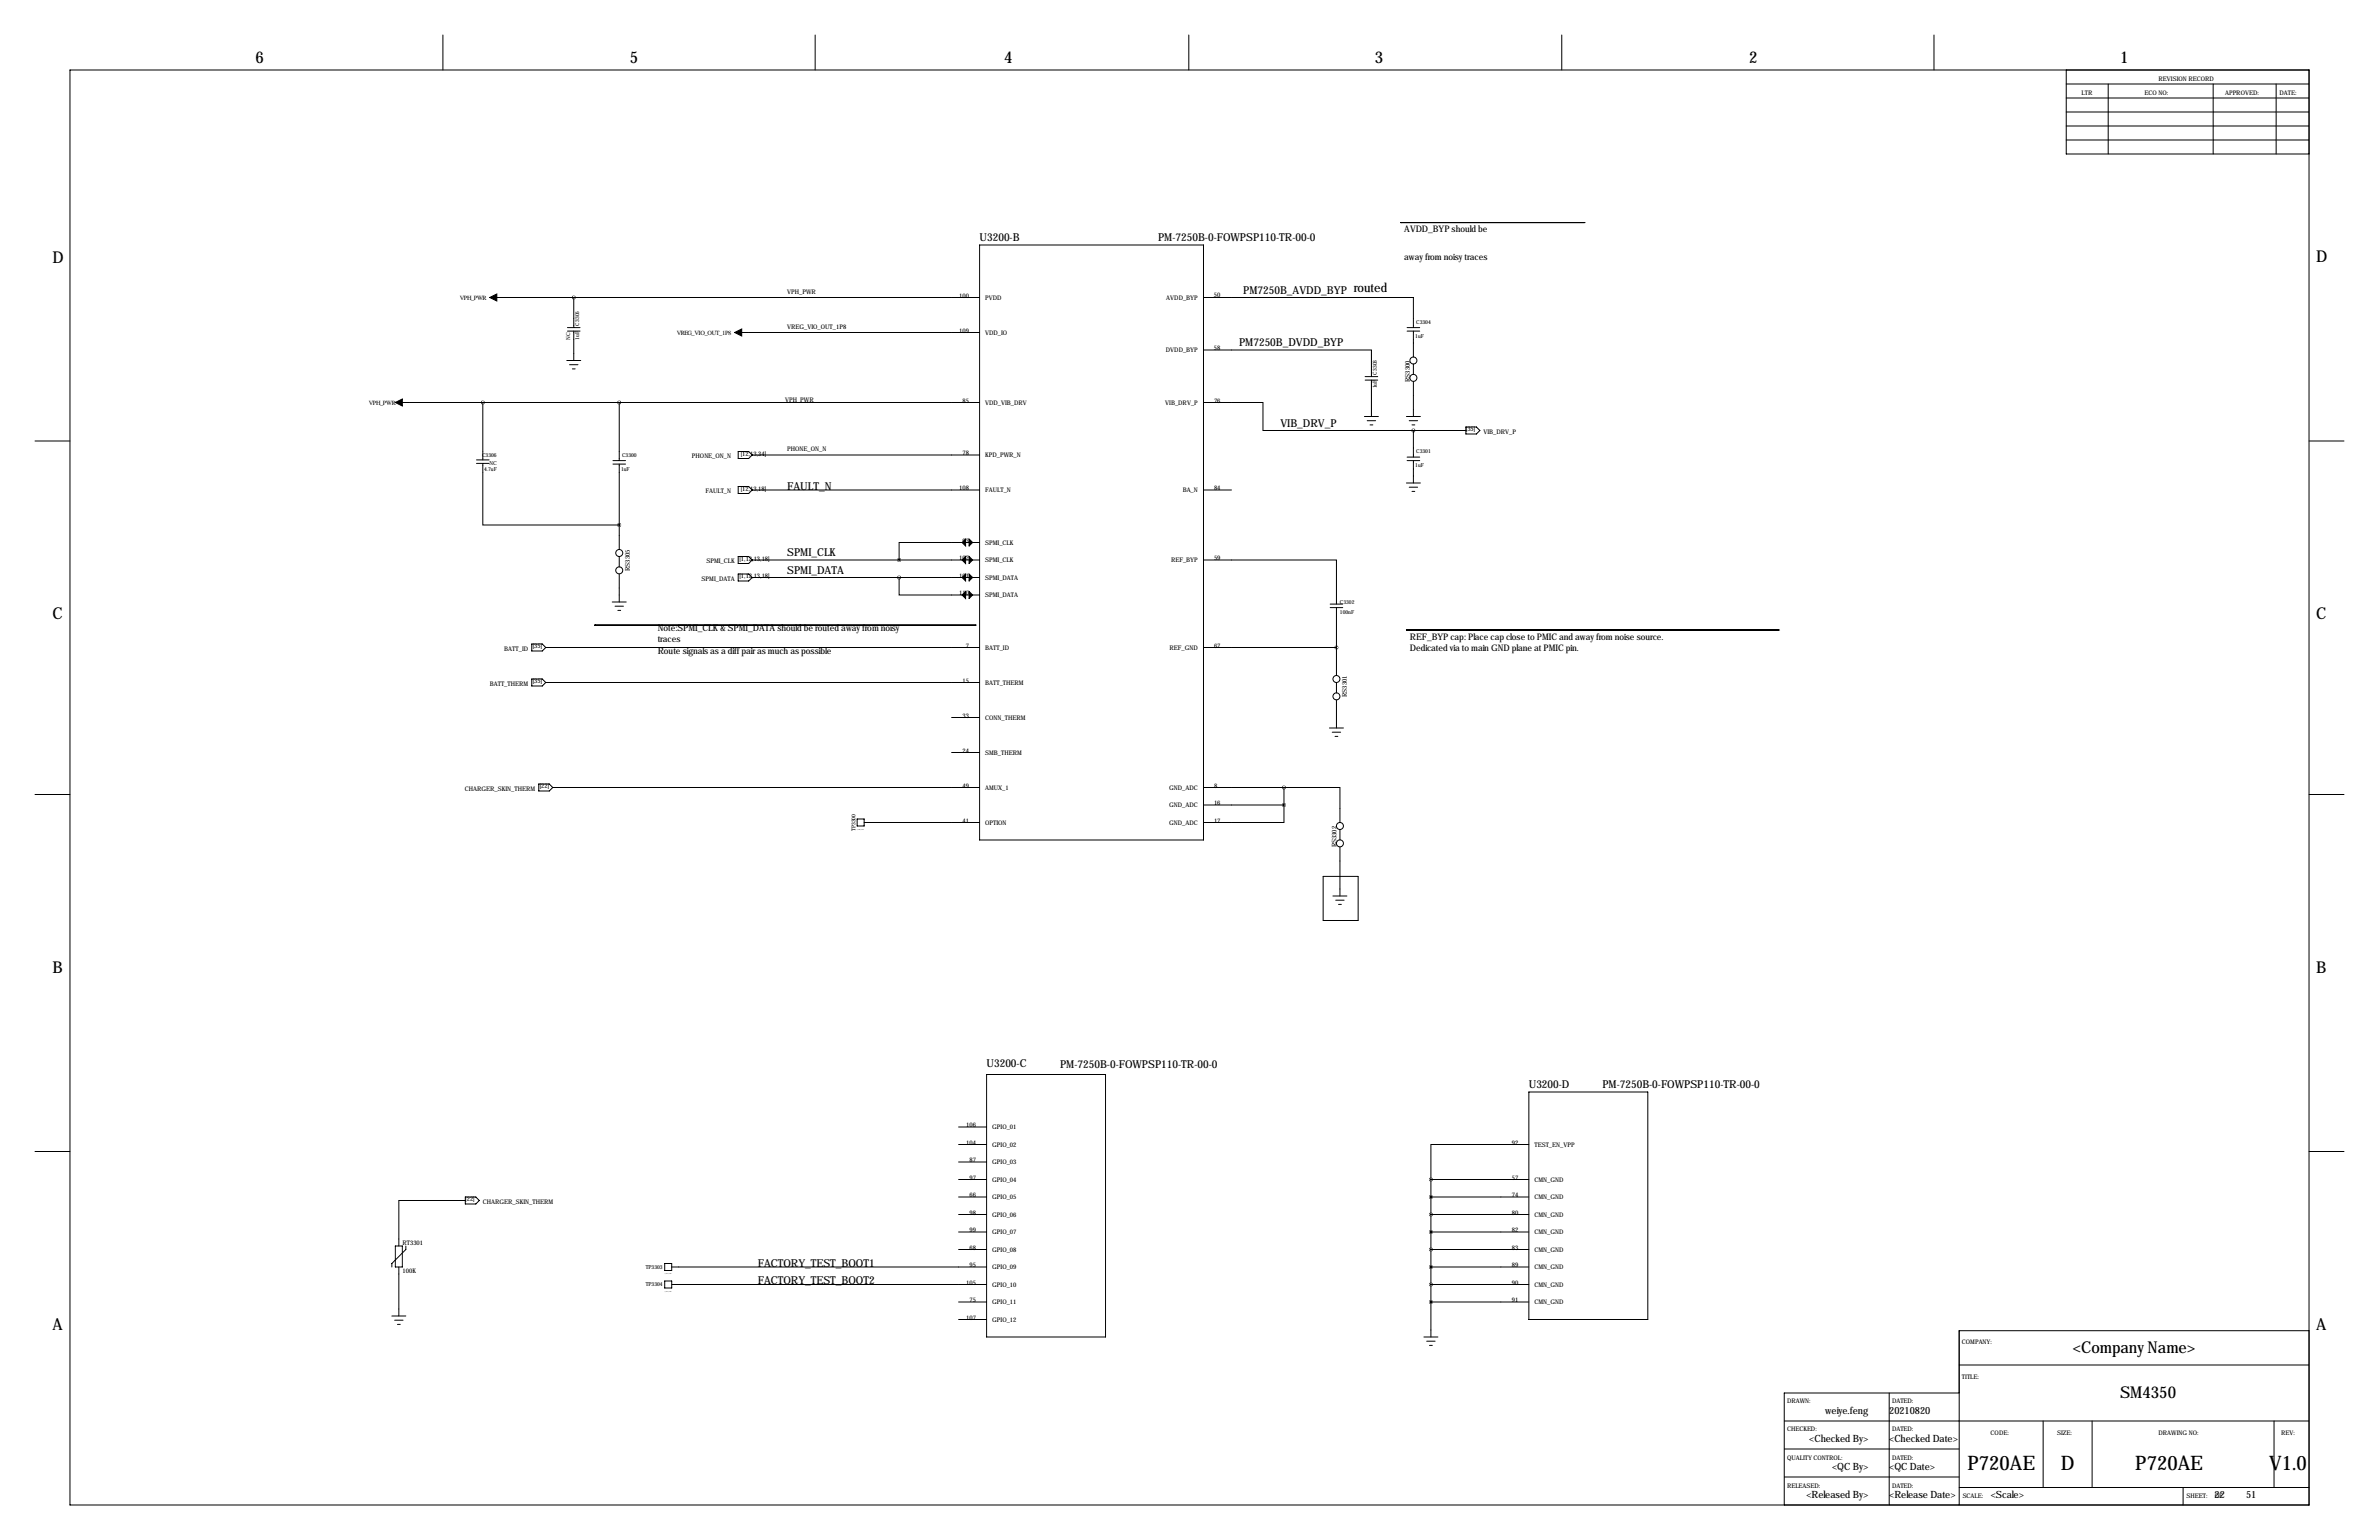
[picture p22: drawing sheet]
<svg xmlns="http://www.w3.org/2000/svg" width="864mm" height="559mm" viewBox="0 0 864 559" stroke-linecap="round" stroke-linejoin="round" font-family="sans-serif">
<defs><g id="words">
<g font-size="7.3">
<text x="714.2" y="533.3">P720AE</text>
<text x="748.1" y="533.3">D</text>
<text x="775.1" y="533.3">P720AE</text>
<text x="823.7" y="533.3">V1.0</text>
</g>
<g font-size="5.9">
<text x="92.7" y="22.9">6</text>
<text x="228.6" y="22.9">5</text>
<text x="364.5" y="22.9">4</text>
<text x="499.1" y="22.9">3</text>
<text x="635" y="22.9">2</text>
<text x="769.6" y="22.9">1</text>
<text x="19.1" y="95.2">D</text>
<text x="840.7" y="95.2">D</text>
<text x="19.1" y="224.8">C</text>
<text x="840.7" y="224.8">C</text>
<text x="19.1" y="353.1">B</text>
<text x="840.7" y="353.1">B</text>
<text x="19.1" y="482.6">A</text>
<text x="840.7" y="482.6">A</text>
<text x="752.4" y="490.9">&lt;Company Name&gt;</text>
<text x="769.6" y="507.4">SM4350</text>
</g>
<text font-size="4.6" x="491.5" y="105.9">routed</text>
<g font-size="4">
<text x="355.6" y="87.6">U3200-B</text>
<text x="420.4" y="87.6">PM-7250B-0-FOWPSP110-TR-00-0</text>
<text x="451.3" y="106.7">PM7250B_AVDD_BYP</text>
<text x="449.8" y="125.7">PM7250B_DVDD_BYP</text>
<text x="464.8" y="154.9">VIB_DRV_P</text>
<text x="285.7" y="177.8">FAULT_N</text>
<text x="285.7" y="201.9">SPMI_CLK</text>
<text x="285.7" y="208.3">SPMI_DATA</text>
<text x="358.1" y="387.3">U3200-C</text>
<text x="384.8" y="387.3">PM-7250B-0-FOWPSP110-TR-00-0</text>
<text x="555" y="395">U3200-D</text>
<text x="581.7" y="395">PM-7250B-0-FOWPSP110-TR-00-0</text>
<text x="275.1" y="459.7">FACTORY_TEST_BOOT1</text>
<text x="275.1" y="466.1">FACTORY_TEST_BOOT2</text>
</g>
<g font-size="3.6">
<text x="662.6" y="513">weiye.feng</text>
<text x="685.8" y="513">20210820</text>
<text x="656.8" y="523.2">&lt;Checked By&gt;</text>
<text x="685.8" y="523.2">&lt;Checked Date&gt;</text>
<text x="665.1" y="533.3">&lt;QC By&gt;</text>
<text x="685.8" y="533.3">&lt;QC Date&gt;</text>
<text x="655.7" y="543.5">&lt;Released By&gt;</text>
<text x="685.8" y="543.5">&lt;Release Date&gt;</text>
<text x="722.6" y="543.5">&lt;Scale&gt;</text>
<text x="803.9" y="543.5">22</text>
<text x="815.3" y="543.5">51</text>
</g>
<g font-size="3.3">
<text x="509.8" y="84.2">AVDD_BYP should be</text>
<text x="509.8" y="94.4">away from noisy traces</text>
<text x="238.8" y="229">Note:SPMI_CLK &amp; SPMI_DATA should be routed away from noisy</text>
<text x="238.8" y="233.1">traces</text>
<text x="511.8" y="232.1">REF_BYP cap: Place cap close to PMIC and away from noise source.</text>
<text x="238.8" y="237.1">Route signals as a diff pair as much as possible</text>
<text x="511.8" y="236.1">Dedicated via to main GND plane at PMIC pin.</text>
</g>
<g font-size="2.3">
<text x="783.6" y="29.2">REVISION RECORD</text>
<text x="755.6" y="34.3">LTR</text>
<text x="778.5" y="34.3">ECO NO:</text>
<text x="807.7" y="34.3">APPROVED:</text>
<text x="827.5" y="34.3">DATE:</text>
<text x="285.7" y="106.7">VPH_PWR</text>
<text x="348.2" y="107.9">100</text>
<text x="440.7" y="107.9">50</text>
<text x="166.9" y="108.7">VPH_PWR</text>
<text x="357.6" y="108.7">PVDD</text>
<text x="423.4" y="108.7">AVDD_BYP</text>
<text x="285.7" y="119.4">VREG_VIO_OUT_1P8</text>
<text x="245.7" y="121.4">VREG_VIO_OUT_1P8</text>
<text x="348.2" y="120.6">109</text>
<text x="357.6" y="121.4">VDD_IO</text>
<text x="423.3" y="127.8">DVDD_BYP</text>
<text x="440.7" y="127">58</text>
<text x="511.8" y="138.6" transform="rotate(-90 511.8 138.6)">RS3300</text>
<text x="133.9" y="146.8">VPH_PWR</text>
<text x="285" y="146">VPH_PWR</text>
<text x="349.4" y="146.1">85</text>
<text x="357.6" y="146.8">VDD_VIB_DRV</text>
<text x="423" y="146.8">VIB_DRV_P</text>
<text x="440.7" y="146.1">76</text>
<text x="532.1" y="156.5">[35]</text>
<text x="538.5" y="157.5">VIB_DRV_P</text>
<text x="251.2" y="166.4">PHONE_ON_N</text>
<text x="268.9" y="165.4">[12,13,34]</text>
<text x="285.7" y="163.8">PHONE_ON_N</text>
<text x="349.4" y="165.1">78</text>
<text x="357.6" y="165.9">KPD_PWR_N</text>
<text x="256.1" y="179.1">FAULT_N</text>
<text x="268.9" y="178.1">[12,13,18]</text>
<text x="348.2" y="177.8">108</text>
<text x="357.6" y="178.6">FAULT_N</text>
<text x="429.3" y="178.6">BA_N</text>
<text x="440.7" y="177.8">84</text>
<text x="349.4" y="196.8">93</text>
<text x="357.6" y="197.6">SPMI_CLK</text>
<text x="268.5" y="203.5">[1,12,13,18]</text>
<text x="348.2" y="203.2">102</text>
<text x="357.6" y="204">SPMI_CLK</text>
<text x="425.1" y="204">REF_BYP</text>
<text x="440.7" y="203.2">59</text>
<text x="228.6" y="207.2" transform="rotate(-90 228.6 207.2)">RS3305</text>
<text x="256.4" y="204.5">SPMI_CLK</text>
<text x="268.5" y="209.8">[1,12,13,18]</text>
<text x="348.2" y="209.6">101</text>
<text x="254.7" y="210.8">SPMI_DATA</text>
<text x="348.2" y="215.9">110</text>
<text x="357.6" y="210.3">SPMI_DATA</text>
<text x="357.6" y="216.7">SPMI_DATA</text>
<text x="183.1" y="236.2">BATT_ID</text>
<text x="193.4" y="235.2">[35]</text>
<text x="350.6" y="234.9">7</text>
<text x="357.6" y="235.7">BATT_ID</text>
<text x="424.6" y="235.7">REF_GND</text>
<text x="440.7" y="234.9">67</text>
<text x="177.8" y="248.9">BATT_THERM</text>
<text x="193.4" y="247.9">[35]</text>
<text x="349.4" y="247.6">15</text>
<text x="357.6" y="248.4">BATT_THERM</text>
<text x="488.9" y="252.9" transform="rotate(-90 488.9 252.9)">RS3301</text>
<text x="349.4" y="260.3">33</text>
<text x="357.6" y="261.1">CONN_THERM</text>
<text x="349.4" y="273">24</text>
<text x="357.6" y="273.8">SMB_THERM</text>
<text x="168.7" y="287">CHARGER_SKIN_THERM</text>
<text x="196" y="286">[22]</text>
<text x="349.4" y="285.8">49</text>
<text x="357.6" y="286.5">AMUX_1</text>
<text x="424.5" y="286.5">GND_ADC</text>
<text x="440.7" y="285.8">8</text>
<text x="424.5" y="292.9">GND_ADC</text>
<text x="440.7" y="292.1">16</text>
<text x="349.4" y="298.4">41</text>
<text x="357.6" y="299.2">OPTION</text>
<text x="424.5" y="299.2">GND_ADC</text>
<text x="440.7" y="298.4">17</text>
<text x="485.1" y="307.5" transform="rotate(-90 485.1 307.5)">RS3302</text>
<text x="350.8" y="408.9">106</text>
<text x="360.2" y="409.7">GPIO_01</text>
<text x="350.8" y="415.3">104</text>
<text x="360.2" y="416.1">GPIO_02</text>
<text x="548.8" y="415.3">92</text>
<text x="557" y="416.1">TEST_EN_VPP</text>
<text x="352" y="421.6">87</text>
<text x="360.2" y="422.4">GPIO_03</text>
<text x="352" y="428">97</text>
<text x="360.2" y="428.8">GPIO_04</text>
<text x="548.8" y="428">57</text>
<text x="557" y="428.8">CMN_GND</text>
<text x="168.9" y="435.9">[22]</text>
<text x="175.3" y="436.9">CHARGER_SKIN_THERM</text>
<text x="352" y="434.3">66</text>
<text x="360.2" y="435.1">GPIO_05</text>
<text x="548.8" y="434.3">74</text>
<text x="557" y="435.1">CMN_GND</text>
<text x="352" y="440.7">98</text>
<text x="360.2" y="441.5">GPIO_06</text>
<text x="548.8" y="440.7">80</text>
<text x="557" y="441.5">CMN_GND</text>
<text x="352" y="447">99</text>
<text x="360.2" y="447.8">GPIO_07</text>
<text x="548.8" y="447">82</text>
<text x="557" y="447.8">CMN_GND</text>
<text x="146.1" y="451.6">RT3301</text>
<text x="352" y="453.4">68</text>
<text x="360.2" y="454.2">GPIO_08</text>
<text x="548.8" y="453.4">83</text>
<text x="557" y="454.2">CMN_GND</text>
<text x="146.2" y="461.8">100K</text>
<text x="352" y="459.7">95</text>
<text x="360.2" y="460.5">GPIO_09</text>
<text x="548.8" y="459.7">89</text>
<text x="557" y="460.5">CMN_GND</text>
<text x="350.8" y="466.1">105</text>
<text x="360.2" y="466.9">GPIO_10</text>
<text x="548.8" y="466.1">90</text>
<text x="557" y="466.9">CMN_GND</text>
<text x="352" y="472.4">75</text>
<text x="360.2" y="473.2">GPIO_11</text>
<text x="548.8" y="472.4">91</text>
<text x="557" y="473.2">CMN_GND</text>
<text x="350.8" y="478.8">107</text>
<text x="360.2" y="479.6">GPIO_12</text>
<text x="712.2" y="487.7">COMPANY:</text>
<text x="712.2" y="500.4">TITLE:</text>
<text x="648.7" y="509.3">DRAWN:</text>
<text x="686.8" y="509.3">DATED:</text>
<text x="648.7" y="519.4">CHECKED:</text>
<text x="686.8" y="519.4">DATED:</text>
<text x="722.6" y="520.7">CODE:</text>
<text x="746.8" y="520.7">SIZE:</text>
<text x="783.6" y="520.7">DRAWING NO:</text>
<text x="828" y="520.7">REV:</text>
<text x="648.7" y="529.6">QUALITY CONTROL:</text>
<text x="686.8" y="529.6">DATED:</text>
<text x="648.7" y="539.8">RELEASED:</text>
<text x="686.8" y="539.8">DATED:</text>
<text x="712.5" y="543.6">SCALE:</text>
<text x="793.7" y="543.6">SHEET:</text>
<text x="804" y="543.6">OF</text>
</g>
<g font-size="2">
<text x="210.2" y="118.1" transform="rotate(-90 210.2 118.1)">C3305</text>
<text x="514.1" y="117.5">C3304</text>
<text x="207" y="123.2" transform="rotate(-90 207 123.2)">NC</text>
<text x="210.2" y="123.2" transform="rotate(-90 210.2 123.2)">1uF</text>
<text x="513.7" y="122.6">1uF</text>
<text x="499.8" y="135.9" transform="rotate(-90 499.8 135.9)">C3303</text>
<text x="499.8" y="141" transform="rotate(-90 499.8 141)">1uF</text>
<text x="175" y="165.8">C3306</text>
<text x="225.8" y="165.8">C3300</text>
<text x="514.1" y="164.5">C3301</text>
<text x="175.7" y="170.8">4.7uF</text>
<text x="177.6" y="168.9">NC</text>
<text x="225.4" y="170.8">1uF</text>
<text x="513.7" y="169.6">1uF</text>
<text x="486.4" y="219.1">C3302</text>
<text x="486.4" y="222.9">100nF</text>
<text x="310.5" y="301.6" transform="rotate(-90 310.5 301.6)">TP3300</text>
<text x="234.4" y="460.4">TP3303</text>
<text x="234.4" y="466.7">TP3304</text>
</g>
<g font-size=".4">
<text x="311.1" y="301">T_POINT_0.3MM</text>
<text x="241.3" y="462.3">T_POINT_0.3MM</text>
<text x="241.3" y="468.6">T_POINT_0.3MM</text>
</g>
</g></defs>
<g fill="none" stroke="#000" stroke-width=".36">
<path d="M160.8 12.7v12.7M295.9 12.7v12.7M431.5 12.7v12.7M566.9 12.7v12.7M702.1 12.7v12.7M25.4 25.4h812.8v520.7h-812.8zM750.1 35.6h88.1M750.1 30.5h88.1M750.1 25.4v30.5h88.1M765.3 30.5v25.4M803.4 30.5v25.4M826.3 30.5v25.4"/>
<path d="M750.1 50.8h88.1M750.1 45.7h88.1M750.1 40.6h88.1M355.6 88.9h81.3v215.9h-81.3zM508.5 80.8h.1M508.5 80.8h66.6M575.1 80.8h.1M177.8 107.9h5.1M182.9 107.9h162.5M206 118.9h4.6M208.3 107.9v11M345.4 107.9h10.2"/>
<path d="M436.9 107.9h10.1M447 107.9h66.1v11M510.8 118.9h4.6M205.7 130.8h5.1M206 120.1h4.6M206.8 132.3h3M207.8 133.9h1M208.3 120.1v10.7M266.7 120.6h88.9M436.9 127h60.9v9.7M495.6 136.7h4.5M495.6 137.9h4.5"/>
<path d="M497.8 137.9v13.2M510.8 120.1h4.6M513.1 120.1v9.4M513.1 132.1v3.8M513.1 138.4v12.7M143.5 146.1h212.1M175.3 146v20.9M224.8 146v21.1M436.9 146.1l21.6-.1v10.2h54.6M495.3 151.1h5.1M496.3 152.7h3.1M497.3 154.2h1"/>
<path d="M510.5 151.1h5.1M511.6 152.7h3M512.6 154.2h1M513.1 156.2v9.7M513.1 156.2h19M532.1 154.9h3.8l1.3 1.3-1.3 1.3h-3.8zM12.7 160h12.7M173 168.1h4.5M173 166.9h4.5M175.3 168.1v22.4h49.5M222.5 167.1h4.6M222.5 168.4h4.6"/>
<path d="M224.8 168.4v31M268 163.8h3.8l1.3 1.3-1.3 1.3h-3.8zM268 176.5h3.8l1.3 1.3-1.3 1.3h-3.8zM273.1 165.1h82.5M273.1 177.8h82.5M436.9 177.8h10.1M510.5 175.3h5.1M510.8 165.9h4.6M510.8 167.1h4.6M511.6 176.8h3M512.6 178.3h1M513.1 167.1v8.2"/>
<path d="M838.2 160h12.7M355.6 196.8h-29.2v6.4M222.2 218.4h5.1M223.3 220h3M224.8 201.9v3.8M224.8 208.3v10.1M268 201.9h3.8l1.3 1.3-1.3 1.3h-3.8zM268 208.3h3.8l1.3 1.3-1.3 1.2h-3.8zM273.1 203.2h82.5M273.1 209.6h82.5M326.4 209.5v6.4h29.2M436.9 203.2h48.2v16"/>
<path d="M482.9 219.2h4.5M193 233.7h3.8l1.3 1.2-1.3 1.3h-3.8zM198.1 234.9h157.5M215.9 226.8h.1M215.9 226.8h138.2M224.3 221.5h1M354.1 226.8h.1M482.9 220.5h4.5M485.1 220.5v24.6M485.1 234.9h-48.2M510.5 228.6h.1M510.5 228.6h135.2"/>
<path d="M645.7 228.6h.1M193 246.4h3.8l1.3 1.2-1.3 1.3h-3.8zM198.1 247.6h157.5M485.1 247.6v3.9M485.1 254v10.2M345.4 260.3h10.2M345.4 273h10.2M482.6 264.2h5.1M483.6 265.7h3.1M484.6 267.2h1M12.7 288.3h12.7M195.6 284.5h3.8l1.3 1.3-1.3 1.2h-3.8z"/>
<path d="M200.7 285.8h154.9M311.1 297.2h2.6v2.5h-2.6zM313.7 298.4h41.9M436.9 285.8h29.2M436.9 292.1h29.2M466.1 285.8h20.3v12.6M466.1 292.1v6.3h-29.2M466.1 285.8v6.3M838.2 288.3h12.7M480.3 318h12.7v16h-12.7zM486.4 301v3.8M486.4 307.3v17.8"/>
<path d="M483.9 325.1h5M484.9 326.6h3M485.9 328.2h1M358.1 389.9h43.2v95.2h-43.2zM555 396.2h43.2v82.6h-43.2zM12.7 417.8h12.7M348 408.9h10.1M348 415.3h10.1M555 415.3h-35.6v12.7M838.2 417.8h12.7M168.9 435.6h-24.1v16.5M168.9 434.3h3.8l1.3 1.3-1.3 1.3h-3.8z"/>
<path d="M348 421.6h10.1M348 428h10.1M348 434.3h10.1M519.4 428h35.6M519.4 434.3h35.6M519.4 428v57.1M143.5 452.1h2.5v7.6h-2.5zM144.8 459.7v17.8M147.3 452.1v1.3l-5.1 5.1v1.2M241.3 458.5h2.5v2.5h-2.5zM243.8 459.7h114.3M348 440.7h10.1"/>
<path d="M348 447h10.1M348 453.4h10.1M519.4 440.7h35.6M519.4 447h35.6M519.4 453.4h35.6M519.4 459.7h35.6M142.2 477.5h5.1M143.3 479h3M241.3 464.8h2.5v2.6h-2.5zM243.8 466.1h114.3M348 472.4h10.1M348 478.8h10.1"/>
<path d="M519.4 466.1h35.6M555 472.4h-35.6M144.3 480.6h1M516.9 485.1h5.1M517.9 486.7h3.1M518.9 488.2h1M711.2 495.3h127M838.2 482.9h-127v63.2M647.7 515.6h190.5M685.8 505.5v40.6M711.2 505.5h-63.5v40.6M741.7 515.6v24.1"/>
<path d="M759.5 515.6v24.1M825.5 515.6v24.1M647.7 535.9h63.5M647.7 525.8h63.5M711.2 539.8h127M792.5 539.8v6.3"/>
<circle cx="513.1" cy="137.1" r="1.27"/>
<circle cx="513.1" cy="130.8" r="1.27"/>
<circle cx="224.8" cy="207" r="1.27"/>
<circle cx="224.8" cy="200.7" r="1.27"/>
<circle cx="485.1" cy="246.4" r="1.27"/>
<circle cx="485.1" cy="252.7" r="1.27"/>
<circle cx="486.4" cy="299.7" r="1.27"/>
<circle cx="486.4" cy="306" r="1.27"/>
</g>
<path d="M177.8 107.9l2.5-1.2v2.5zM266.7 120.6l2.5-1.2v2.5zM143.5 146.1l2.5-1.3v2.5zM349.2 196.8l1.3-1.2v2.5zM351.8 195.6l1.3 1.2-1.3 1.3zM349.2 203.2l1.3-1.3v2.6zM349.2 209.6l1.3-1.3v2.5zM349.2 215.9l1.3-1.3v2.6zM351.8 201.9l1.3 1.3-1.3 1.3zM351.8 208.3l1.3 1.2-1.3 1.3zM351.8 214.6l1.3 1.3-1.3 1.3z" fill="#000" stroke="#000" stroke-width=".36"/>
<path d="M175.2 146.1a.05 .05 0 0 0 .1 0 .05 .05 0 0 0-.1 0zM224.7 146.1a.05 .05 0 0 0 .1 0 .05 .05 0 0 0-.1 0zM519.4 472.4a.05 .05 0 0 0 .1 0 .05 .05 0 0 0-.1 0zM519.4 466.1a.05 .05 0 0 0 .1 0 .05 .05 0 0 0-.1 0zM519.4 459.7a.05 .05 0 0 0 .1 0 .05 .05 0 0 0-.1 0zM519.4 453.4a.05 .05 0 0 0 .1 0 .05 .05 0 0 0-.1 0zM519.4 447a.05 .05 0 0 0 .1 0 .05 .05 0 0 0-.1 0zM519.4 440.7a.05 .05 0 0 0 .1 0 .05 .05 0 0 0-.1 0zM519.4 428a.05 .05 0 0 0 .1 0 .05 .05 0 0 0-.1 0zM519.4 434.3a.05 .05 0 0 0 .1 0 .05 .05 0 0 0-.1 0zM326.3 209.6a.05 .05 0 0 0 .1 0 .05 .05 0 0 0-.1 0zM326.3 203.2a.05 .05 0 0 0 .1 0 .05 .05 0 0 0-.1 0zM208.2 108a.05 .05 0 0 0 .1 0 .05 .05 0 0 0-.1 0zM513 156.2a.05 .05 0 0 0 .1 0 .05 .05 0 0 0-.1 0zM485.1 235a.05 .05 0 0 0 .1 0 .05 .05 0 0 0-.1 0zM466 285.8a.05 .05 0 0 0 .1 0 .05 .05 0 0 0-.1 0zM224.7 190.5a.05 .05 0 0 0 .1 0 .05 .05 0 0 0-.1 0zM466 292.1a.05 .05 0 0 0 .1 0 .05 .05 0 0 0-.1 0z" fill="#000" stroke="#000" stroke-width="1.3"/>
<use href="#words"/>
</svg>
